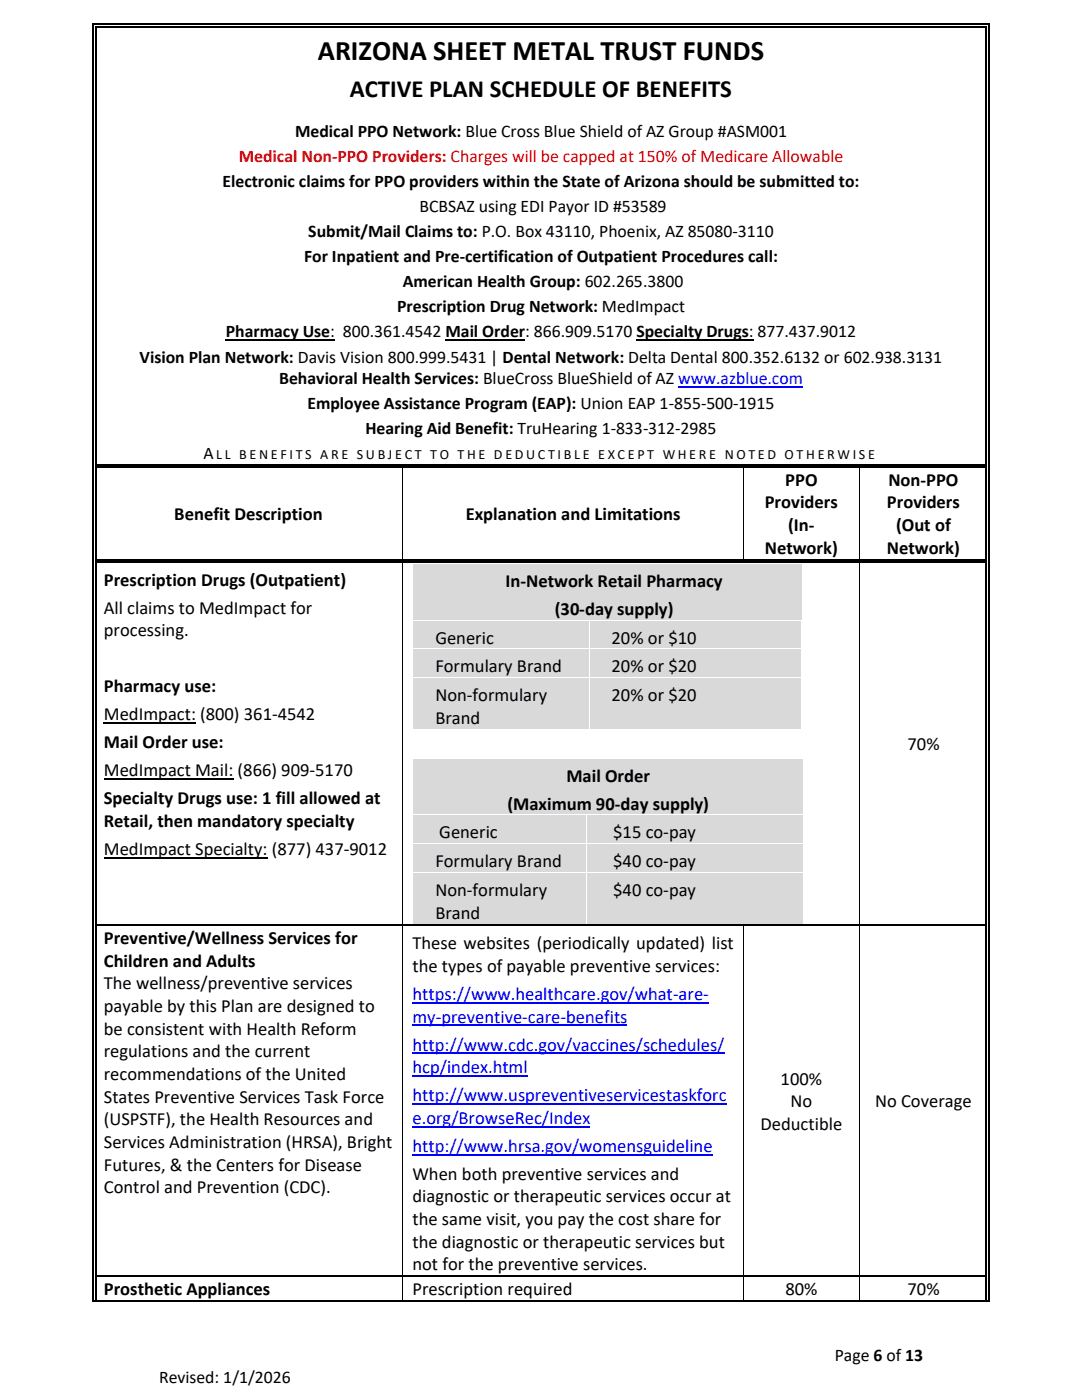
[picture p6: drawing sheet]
<svg xmlns="http://www.w3.org/2000/svg" width="216mm" height="279mm" viewBox="0 0 216 279" stroke-linecap="round" stroke-linejoin="round" font-family="sans-serif">
<defs><g id="words">
<text font-size="5.7" x="63.4" y="12">ARIZONA SHEET METAL TRUST FUNDS</text>
<text font-size="4.9" x="69.8" y="19.3">ACTIVE PLAN SCHEDULE OF BENEFITS</text>
<g font-size="3.7">
<text x="152.6" y="101.5">Providers</text>
<text x="156.7" y="97">PPO</text>
<text x="177" y="101.5">Providers</text>
<text x="177.3" y="97">Non-PPO</text>
<text x="34.8" y="103.7">Benefit Description</text>
<text x="92.9" y="103.7">Explanation and Limitations</text>
<text x="157.3" y="106">(In-</text>
<text x="178.8" y="106">(Out of</text>
<text x="152.6" y="110.5">Network)</text>
<text x="177" y="110.5">Network)</text>
<text x="20.7" y="116.9">Prescription Drugs (Outpatient)</text>
<text x="100.9" y="117.1">In-Network Retail Pharmacy</text>
<text x="20.7" y="122.5">All claims to MedImpact for</text>
<text x="110.7" y="122.7">(30-day supply)</text>
<text x="20.7" y="127">processing.</text>
<text x="86.9" y="128.4">Generic</text>
<text x="122" y="128.4">20% or $10</text>
<text x="86.9" y="134.2">Formulary Brand</text>
<text x="122" y="134.2">20% or $20</text>
<text x="20.7" y="138.2">Pharmacy use:</text>
<text x="20.7" y="143.8">MedImpact: (800) 361-4542</text>
<text x="86.9" y="139.9">Non-formulary</text>
<text x="122" y="139.9">20% or $20</text>
<text x="20.7" y="149.3">Mail Order use:</text>
<text x="86.9" y="144.5">Brand</text>
<text x="181.1" y="149.7">70%</text>
<text x="20.7" y="154.9">MedImpact Mail: (866) 909-5170</text>
<text x="113" y="156">Mail Order</text>
<text x="20.7" y="160.5">Specialty Drugs use: 1 fill allowed at</text>
<text x="101.2" y="161.6">(Maximum 90-day supply)</text>
<text x="20.7" y="165">Retail, then mandatory specialty</text>
<text x="87.7" y="167.3">Generic</text>
<text x="122.4" y="167.3">$15 co-pay</text>
<text x="20.7" y="170.6">MedImpact Specialty: (877) 437-9012</text>
<text x="86.9" y="173.1">Formulary Brand</text>
<text x="122.4" y="173.1">$40 co-pay</text>
<text x="86.9" y="178.8">Non-formulary</text>
<text x="122.4" y="178.8">$40 co-pay</text>
<text x="86.9" y="183.3">Brand</text>
<text x="20.7" y="188.4">Preventive/Wellness Services for</text>
<text x="82.3" y="189.5">These websites (periodically updated) list</text>
<text x="20.7" y="192.9">Children and Adults</text>
<text x="20.7" y="197.4">The wellness/preventive services</text>
<text x="82.3" y="194">the types of payable preventive services:</text>
<text x="20.7" y="202">payable by this Plan are designed to</text>
<text x="20.7" y="206.5">be consistent with Health Reform</text>
<text x="20.7" y="211">regulations and the current</text>
<text x="20.7" y="215.5">recommendations of the United</text>
<text x="20.7" y="220">States Preventive Services Task Force</text>
<text x="155.8" y="216.5">100%</text>
<text x="157.7" y="221">No</text>
<text x="174.6" y="221">No Coverage</text>
<text x="20.7" y="224.6">(USPSTF), the Health Resources and</text>
<text x="151.7" y="225.5">Deductible</text>
<text x="20.7" y="229.1">Services Administration (HRSA), Bright</text>
<text x="20.7" y="233.6">Futures, &amp; the Centers for Disease</text>
<text x="20.7" y="238.1">Control and Prevention (CDC).</text>
<text x="82.3" y="235.4">When both preventive services and</text>
<text x="82.3" y="240">diagnostic or therapeutic services occur at</text>
<text x="82.3" y="244.5">the same visit, you pay the cost share for</text>
<text x="82.3" y="249">the diagnostic or therapeutic services but</text>
<text x="82.3" y="253.5">not for the preventive services.</text>
<text x="20.7" y="258.4">Prosthetic Appliances</text>
<text x="82.3" y="258.4">Prescription required</text>
<text x="156.7" y="258.4">80%</text>
<text x="181.1" y="258.4">70%</text>
</g>
<g font-size="3.7" fill="#00f">
<text x="82.3" y="199.6">https://www.healthcare.gov/what-are-</text>
<text x="82.3" y="204.1">my-preventive-care-benefits</text>
<text x="82.3" y="209.7">http://www.cdc.gov/vaccines/schedules/</text>
<text x="82.3" y="214.2">hcp/index.html</text>
<text x="82.3" y="219.8">http://www.uspreventiveservicestaskforc</text>
<text x="82.3" y="224.3">e.org/BrowseRec/Index</text>
<text x="82.3" y="229.9">http://www.hrsa.gov/womensguideline</text>
</g>
<g font-size="3.5">
<text x="58.9" y="27.2">Medical PPO Network: Blue Cross Blue Shield of AZ Group #ASM001</text>
<text x="44.4" y="37.3">Electronic claims for PPO providers within the State of Arizona should be submitted to:</text>
<text x="61.5" y="47.3">Submit/Mail Claims to: P.O. Box 43110, Phoenix, AZ 85080-3110</text>
<text x="83.7" y="42.3">BCBSAZ using EDI Payor ID #53589</text>
<text x="60.7" y="52.3">For Inpatient and Pre-certification of Outpatient Procedures call:</text>
<text x="80.4" y="57.3">American Health Group: 602.265.3800</text>
<text x="79.2" y="62.3">Prescription Drug Network: MedImpact</text>
<text x="45.1" y="67.3">Pharmacy Use: 800.361.4542 Mail Order: 866.909.5170 Specialty Drugs: 877.437.9012</text>
<text x="27.9" y="72.4">Vision Plan Network: Davis Vision 800.999.5431 | Dental Network: Delta Dental 800.352.6132 or 602.938.3131</text>
<text x="55.7" y="76.7">Behavioral Health Services: BlueCross BlueShield of AZ www.azblue.com</text>
<text x="61.3" y="81.7">Employee Assistance Program (EAP): Union EAP 1-855-500-1915</text>
<text x="72.9" y="86.7">Hearing Aid Benefit: TruHearing 1-833-312-2985</text>
<text x="40.6" y="91.7">A</text>
<text x="31.7" y="275.9">Revised: 1/1/2026</text>
<text x="166.6" y="271.6">Page 6 of 13</text>
</g>
<text font-size="3.5" fill="#f00" x="47.6" y="32.2">Medical Non-PPO Providers: Charges will be capped at 150% of Medicare Allowable</text>
<text font-size="2.8" x="43.2" y="91.7">L L B E N E F I T S A R E S U B J E C T T O T H E D E D U C T I B L E E X C E P T W H E R E N O T E D O T H E R W I S E</text>
</g></defs>
<path d="M45.1 67.9h21.7M88.9 67.9h15.9M127 67.9h23.4M20.7 144.3h18.4M20.7 155.5h25.9M20.7 171.1h32.7" fill="none" stroke="#000" stroke-width=".23"/>
<path d="M135.3 77.2h24.9" fill="none" stroke="#00f" stroke-width=".23"/>
<g fill="#000">
<path d="M18.4 4.8h.3v.8h-.3z" fill-rule="evenodd"/>
<path d="M18.4 4.8h.8v.2h-.8z" fill-rule="evenodd"/>
<path d="M18.9 5.3h.3v.3h-.3z" fill-rule="evenodd"/>
<path d="M18.9 5.3h.3v.2h-.3z" fill-rule="evenodd"/>
<path d="M196.7 4.8h.8v.2h-.8z" fill-rule="evenodd"/>
<path d="M196.7 5.3h.2v.3h-.2z" fill-rule="evenodd"/>
<path d="M196.7 5.3h.2v.2h-.2z" fill-rule="evenodd"/>
<path d="M197.2 4.8h.3v.8h-.3z" fill-rule="evenodd"/>
<path d="M18.4 93.4l.3 .1z" fill-rule="evenodd"/>
<path d="M18.4 92.7h.3v.7h-.3z" fill-rule="evenodd"/>
<path d="M18.9 93.4l.3 .1z" fill-rule="evenodd"/>
<path d="M18.9 92.7h.3v.2h-.3z" fill-rule="evenodd"/>
<path d="M18.9 93.2h.3v.2h-.3z" fill-rule="evenodd"/>
<path d="M80.3 93.4l.2 .1z" fill-rule="evenodd"/>
<path d="M80.3 92.7h.8v.2h-.8z" fill-rule="evenodd"/>
<path d="M80.3 93.2h.8v.2h-.8z" fill-rule="evenodd"/>
<path d="M148.3 93.4l.1 .1z" fill-rule="evenodd"/>
<path d="M148.3 92.7h.7v.2h-.7z" fill-rule="evenodd"/>
<path d="M148.3 93.2h.7v.2h-.7z" fill-rule="evenodd"/>
<path d="M171.4 93.4l.1 .1z" fill-rule="evenodd"/>
<path d="M171.4 92.7h.7v.2h-.7z" fill-rule="evenodd"/>
<path d="M171.4 93.2h.7v.2h-.7z" fill-rule="evenodd"/>
<path d="M196.7 93.4l.2 .1z" fill-rule="evenodd"/>
<path d="M196.7 92.7h.2v.2h-.2z" fill-rule="evenodd"/>
<path d="M196.7 93.2h.2v.2h-.2z" fill-rule="evenodd"/>
<path d="M197.2 93.4l.3 .1z" fill-rule="evenodd"/>
<path d="M197.2 92.7h.3v.7h-.3z" fill-rule="evenodd"/>
</g>
<g fill="none" stroke="#000" stroke-width=".25">
<path d="M18.6 5.6v87.1M19.1 5.6v87.1M19.2 4.9h177.5M19.2 5.4h177.5M196.8 5.6v87.1M197.3 5.6v87.1M18.6 93.5v18M19.1 93.5v18M19.2 92.8h61.1M19.2 93.3h61.1M81.1 92.8h67.2M81.1 93.3h67.2"/>
<path d="M149 92.8h22.4M149 93.3h22.4M172.1 92.8h24.6M172.1 93.3h24.6M196.8 93.5v18M197.3 93.5v18"/>
</g>
<path d="M80.4 93.5v18M148.4 93.5v18M171.5 93.5v18" fill="none" stroke="#000" stroke-width=".2"/>
<g fill="#d9d9d9">
<path d="M82.5 112.5h77.5v11.2h-77.5z" fill-rule="evenodd"/>
<path d="M84.3 112.5h73.9v5.6h-73.9z" fill-rule="evenodd"/>
<path d="M84.3 118.1h73.9v5.6h-73.9z" fill-rule="evenodd"/>
</g>
<g fill="#fff">
<path d="M82.3 112.3h.2v.2h-.2z" fill-rule="evenodd"/>
<path d="M82.3 112.3h.2v.2h-.2z" fill-rule="evenodd"/>
<path d="M82.5 112.3h77.6v.2h-77.6z" fill-rule="evenodd"/>
<path d="M160.1 112.3h.1v.2h-.1z" fill-rule="evenodd"/>
<path d="M160.1 112.3h.1v.2h-.1z" fill-rule="evenodd"/>
<path d="M82.3 112.5h.2v11.2h-.2z" fill-rule="evenodd"/>
<path d="M160.1 112.5h.1v11.2h-.1z" fill-rule="evenodd"/>
</g>
<g fill="#d9d9d9">
<path d="M82.5 123.8h35v5.6h-35z" fill-rule="evenodd"/>
<path d="M84.3 123.8h31.3v5.6h-31.3z" fill-rule="evenodd"/>
<path d="M117.6 123.8h42.3v5.6h-42.3z" fill-rule="evenodd"/>
<path d="M119.5 123.8h38.6v5.6h-38.6z" fill-rule="evenodd"/>
</g>
<g fill="#fff">
<path d="M82.3 123.7h.2v.1h-.2z" fill-rule="evenodd"/>
<path d="M82.5 123.7h35v.1h-35z" fill-rule="evenodd"/>
<path d="M117.5 123.7h.2v.1h-.2z" fill-rule="evenodd"/>
<path d="M117.7 123.7h42.2v.1h-42.2z" fill-rule="evenodd"/>
<path d="M159.9 123.7h.2v.1h-.2z" fill-rule="evenodd"/>
<path d="M82.3 123.8h.2v5.6h-.2z" fill-rule="evenodd"/>
<path d="M117.5 123.8h.2v5.6h-.2z" fill-rule="evenodd"/>
<path d="M159.9 123.8h.2v5.6h-.2z" fill-rule="evenodd"/>
</g>
<g fill="#d9d9d9">
<path d="M82.5 129.6h35v5.6h-35z" fill-rule="evenodd"/>
<path d="M84.3 129.6h31.3v5.6h-31.3z" fill-rule="evenodd"/>
<path d="M117.6 129.6h42.3v5.6h-42.3z" fill-rule="evenodd"/>
<path d="M119.5 129.6h38.6v5.6h-38.6z" fill-rule="evenodd"/>
</g>
<g fill="#fff">
<path d="M82.3 129.4h.2v.2h-.2z" fill-rule="evenodd"/>
<path d="M82.5 129.4h35v.2h-35z" fill-rule="evenodd"/>
<path d="M117.5 129.4h.2v.2h-.2z" fill-rule="evenodd"/>
<path d="M117.7 129.4h42.2v.2h-42.2z" fill-rule="evenodd"/>
<path d="M159.9 129.4h.2v.2h-.2z" fill-rule="evenodd"/>
<path d="M82.3 129.6h.2v5.6h-.2z" fill-rule="evenodd"/>
<path d="M117.5 129.6h.2v5.6h-.2z" fill-rule="evenodd"/>
<path d="M159.9 129.6h.2v5.6h-.2z" fill-rule="evenodd"/>
</g>
<g fill="#d9d9d9">
<path d="M82.5 135.4h35v10.1h-35z" fill-rule="evenodd"/>
<path d="M84.3 135.4h31.3v5.5h-31.3z" fill-rule="evenodd"/>
<path d="M84.3 140.9h31.3v4.6h-31.3z" fill-rule="evenodd"/>
<path d="M117.6 135.4h42.3v10.1h-42.3z" fill-rule="evenodd"/>
<path d="M119.5 135.4h38.6v5.5h-38.6z" fill-rule="evenodd"/>
</g>
<g fill="#fff">
<path d="M82.3 135.2h.2v.2h-.2z" fill-rule="evenodd"/>
<path d="M82.5 135.2h35v.2h-35z" fill-rule="evenodd"/>
<path d="M117.5 135.2h.2v.2h-.2z" fill-rule="evenodd"/>
<path d="M117.7 135.2h42.2v.2h-42.2z" fill-rule="evenodd"/>
<path d="M159.9 135.2h.2v.2h-.2z" fill-rule="evenodd"/>
<path d="M82.3 135.4h.2v10.1h-.2z" fill-rule="evenodd"/>
<path d="M82.3 145.5h.2v.1h-.2z" fill-rule="evenodd"/>
<path d="M82.3 145.5h.2v.1h-.2z" fill-rule="evenodd"/>
<path d="M82.5 145.5h35v.1h-35z" fill-rule="evenodd"/>
<path d="M117.5 135.4h.2v10.1h-.2z" fill-rule="evenodd"/>
<path d="M117.5 145.5h.2v.1h-.2z" fill-rule="evenodd"/>
<path d="M117.7 145.5h42.2v.1h-42.2z" fill-rule="evenodd"/>
<path d="M159.9 135.4h.2v10.1h-.2z" fill-rule="evenodd"/>
<path d="M159.9 145.5h.2v.1h-.2z" fill-rule="evenodd"/>
<path d="M159.9 145.5h.2v.1h-.2z" fill-rule="evenodd"/>
</g>
<g fill="#d9d9d9">
<path d="M82.5 151.4h77.8v11.2h-77.8z" fill-rule="evenodd"/>
<path d="M84.3 151.4h74.1v5.6h-74.1z" fill-rule="evenodd"/>
<path d="M84.3 157h74.1v5.6h-74.1z" fill-rule="evenodd"/>
</g>
<g fill="#fff">
<path d="M82.3 151.2h.2v.2h-.2z" fill-rule="evenodd"/>
<path d="M82.3 151.2h.2v.2h-.2z" fill-rule="evenodd"/>
<path d="M82.5 151.2h77.8v.2h-77.8z" fill-rule="evenodd"/>
<path d="M160.3 151.2h.2v.2h-.2z" fill-rule="evenodd"/>
<path d="M160.3 151.2h.2v.2h-.2z" fill-rule="evenodd"/>
<path d="M82.3 151.4h.2v11.2h-.2z" fill-rule="evenodd"/>
<path d="M160.3 151.4h.2v11.2h-.2z" fill-rule="evenodd"/>
</g>
<g fill="#d9d9d9">
<path d="M82.5 162.7h34.4v5.6h-34.4z" fill-rule="evenodd"/>
<path d="M84.3 162.7h30.8v5.6h-30.8z" fill-rule="evenodd"/>
<path d="M117.1 162.7h43.2v5.6h-43.2z" fill-rule="evenodd"/>
<path d="M118.9 162.7h39.5v5.6h-39.5z" fill-rule="evenodd"/>
</g>
<g fill="#fff">
<path d="M82.3 162.6h.2v.1h-.2z" fill-rule="evenodd"/>
<path d="M82.5 162.6h34.4v.1h-34.4z" fill-rule="evenodd"/>
<path d="M116.9 162.6h.2v.1h-.2z" fill-rule="evenodd"/>
<path d="M117.1 162.6h43.2v.1h-43.2z" fill-rule="evenodd"/>
<path d="M160.3 162.6h.2v.1h-.2z" fill-rule="evenodd"/>
<path d="M82.3 162.7h.2v5.6h-.2z" fill-rule="evenodd"/>
<path d="M116.9 162.7h.2v5.6h-.2z" fill-rule="evenodd"/>
<path d="M160.3 162.7h.2v5.6h-.2z" fill-rule="evenodd"/>
</g>
<g fill="#d9d9d9">
<path d="M82.5 168.5h34.4v5.6h-34.4z" fill-rule="evenodd"/>
<path d="M84.3 168.5h30.8v5.6h-30.8z" fill-rule="evenodd"/>
<path d="M117.1 168.5h43.2v5.6h-43.2z" fill-rule="evenodd"/>
<path d="M118.9 168.5h39.5v5.6h-39.5z" fill-rule="evenodd"/>
</g>
<g fill="#fff">
<path d="M82.3 168.3h.2v.2h-.2z" fill-rule="evenodd"/>
<path d="M82.5 168.3h34.4v.2h-34.4z" fill-rule="evenodd"/>
<path d="M116.9 168.3h.2v.2h-.2z" fill-rule="evenodd"/>
<path d="M117.1 168.3h43.2v.2h-43.2z" fill-rule="evenodd"/>
<path d="M160.3 168.3h.2v.2h-.2z" fill-rule="evenodd"/>
<path d="M82.3 168.5h.2v5.6h-.2z" fill-rule="evenodd"/>
<path d="M116.9 168.5h.2v5.6h-.2z" fill-rule="evenodd"/>
<path d="M160.3 168.5h.2v5.6h-.2z" fill-rule="evenodd"/>
</g>
<g fill="#d9d9d9">
<path d="M82.5 174.2h34.4v10.1h-34.4z" fill-rule="evenodd"/>
<path d="M84.3 174.2h30.8v5.6h-30.8z" fill-rule="evenodd"/>
<path d="M84.3 179.8h30.8v4.5h-30.8z" fill-rule="evenodd"/>
<path d="M117.1 174.2h43.2v10.1h-43.2z" fill-rule="evenodd"/>
<path d="M118.9 174.2h39.5v5.6h-39.5z" fill-rule="evenodd"/>
</g>
<g fill="#fff">
<path d="M82.3 174.1h.2v.1h-.2z" fill-rule="evenodd"/>
<path d="M82.5 174.1h34.4v.1h-34.4z" fill-rule="evenodd"/>
<path d="M116.9 174.1h.2v.1h-.2z" fill-rule="evenodd"/>
<path d="M117.1 174.1h43.2v.1h-43.2z" fill-rule="evenodd"/>
<path d="M160.3 174.1h.2v.1h-.2z" fill-rule="evenodd"/>
<path d="M82.3 174.2h.2v10.1h-.2z" fill-rule="evenodd"/>
<path d="M82.3 184.3h.2v.2h-.2z" fill-rule="evenodd"/>
<path d="M82.3 184.3h.2v.2h-.2z" fill-rule="evenodd"/>
<path d="M82.5 184.3h34.4v.2h-34.4z" fill-rule="evenodd"/>
<path d="M116.9 174.2h.2v10.1h-.2z" fill-rule="evenodd"/>
<path d="M116.9 184.3h.2v.2h-.2z" fill-rule="evenodd"/>
<path d="M117.1 184.3h43.2v.2h-43.2z" fill-rule="evenodd"/>
<path d="M160.3 174.2h.2v10.1h-.2z" fill-rule="evenodd"/>
<path d="M160.3 184.3h.2v.2h-.2z" fill-rule="evenodd"/>
<path d="M160.3 184.3h.2v.2h-.2z" fill-rule="evenodd"/>
</g>
<g fill="#000">
<path d="M18.4 112.3h.3z" fill-rule="evenodd"/>
<path d="M18.4 111.5h.3v.8h-.3z" fill-rule="evenodd"/>
<path d="M18.9 112.3h.3z" fill-rule="evenodd"/>
<path d="M18.9 111.5h.3v.3h-.3z" fill-rule="evenodd"/>
<path d="M18.9 112h.3v.3h-.3z" fill-rule="evenodd"/>
<path d="M80.3 112.3h.2z" fill-rule="evenodd"/>
<path d="M80.3 111.5h.8v.3h-.8z" fill-rule="evenodd"/>
<path d="M80.3 112h.8v.3h-.8z" fill-rule="evenodd"/>
<path d="M148.3 111.5h.7v.3h-.7z" fill-rule="evenodd"/>
<path d="M148.3 112h.7v.3h-.7z" fill-rule="evenodd"/>
<path d="M171.4 112.3h.1z" fill-rule="evenodd"/>
<path d="M171.4 111.5h.7v.3h-.7z" fill-rule="evenodd"/>
<path d="M171.4 112h.7v.3h-.7z" fill-rule="evenodd"/>
<path d="M196.7 112.3h.2z" fill-rule="evenodd"/>
<path d="M196.7 111.5h.2v.3h-.2z" fill-rule="evenodd"/>
<path d="M196.7 112h.2v.3h-.2z" fill-rule="evenodd"/>
<path d="M197.2 112.3h.3z" fill-rule="evenodd"/>
<path d="M197.2 111.5h.3v.8h-.3z" fill-rule="evenodd"/>
<path d="M18.4 184.5h.3v.4h-.3z" fill-rule="evenodd"/>
<path d="M18.9 184.5h.3v.4h-.3z" fill-rule="evenodd"/>
<path d="M80.3 184.8l.2 .1z" fill-rule="evenodd"/>
<path d="M80.3 184.5h.4v.3h-.4z" fill-rule="evenodd"/>
<path d="M148.3 184.8l.1 .1z" fill-rule="evenodd"/>
<path d="M148.3 184.5h.3v.3h-.3z" fill-rule="evenodd"/>
<path d="M171.4 184.8l.1 .1z" fill-rule="evenodd"/>
<path d="M171.4 184.5h.3v.3h-.3z" fill-rule="evenodd"/>
<path d="M196.7 184.5h.2v.4h-.2z" fill-rule="evenodd"/>
<path d="M197.2 184.5h.3v.4h-.3z" fill-rule="evenodd"/>
<path d="M18.4 254.5h.3v.4h-.3z" fill-rule="evenodd"/>
<path d="M18.9 254.5h.3v.4h-.3z" fill-rule="evenodd"/>
<path d="M80.3 254.9h.2z" fill-rule="evenodd"/>
<path d="M80.3 254.5h.4v.4h-.4z" fill-rule="evenodd"/>
<path d="M80.3 259.4h.4v.4h-.4z" fill-rule="evenodd"/>
<path d="M148.3 254.9h.1z" fill-rule="evenodd"/>
<path d="M148.3 254.5h.3v.4h-.3z" fill-rule="evenodd"/>
<path d="M148.3 259.4h.3v.4h-.3z" fill-rule="evenodd"/>
<path d="M171.4 254.9h.1z" fill-rule="evenodd"/>
<path d="M171.4 254.5h.3v.4h-.3z" fill-rule="evenodd"/>
<path d="M171.4 259.4h.3v.4h-.3z" fill-rule="evenodd"/>
<path d="M196.7 254.5h.2v.4h-.2z" fill-rule="evenodd"/>
<path d="M196.7 259.4h.8v.4h-.8z" fill-rule="evenodd"/>
<path d="M197.2 254.5h.3v.4h-.3z" fill-rule="evenodd"/>
</g>
<g fill="none" stroke="#000" stroke-width=".25">
<path d="M18.6 112.3v72.2M19.1 112.3v72.2M19.2 111.7h61.1M19.2 112.2h61.1M81.1 111.7h67.2M81.1 112.2h67.2M149 111.7h22.4M149 112.2h22.4M172.1 111.7h24.6M172.1 112.2h24.6M196.8 112.3v72.2M197.3 112.3v72.2"/>
<path d="M18.6 184.9v69.6M19.1 184.9v69.6M196.8 184.9v69.6M197.3 184.9v69.6M18.6 254.9v4.5M19.1 254.9v4.5M196.8 254.9v4.5M197.3 254.9v4.5"/>
</g>
<path d="M80.4 112.3v72.2M171.5 112.3v72.2M80.4 184.9v69.6M148.4 184.9v69.6M171.5 184.9v69.6M80.4 254.9v4.5M148.4 254.9v4.5M171.5 254.9v4.5" fill="none" stroke="#000" stroke-width=".2"/>
<path d="M82.3 200.1h59.1M82.3 204.6h42.9M82.3 210.2h62.3M82.3 214.7h23M82.3 220.3h62.7M82.3 224.8h35.5M82.3 230.4h59.9" fill="none" stroke="#00f" stroke-width=".23"/>
<path d="M19.2 184.7h61.1M80.7 184.7h67.6M148.6 184.7h22.8M171.7 184.7h25M18.4 259.6h61.9M19.2 254.7h61.1M80.7 254.7h67.6M80.7 259.6h67.6M148.6 254.7h22.8M148.6 259.6h22.8M171.7 254.7h25M171.7 259.6h25" fill="none" stroke="#000" stroke-width=".34"/>
<use href="#words"/>
</svg>
